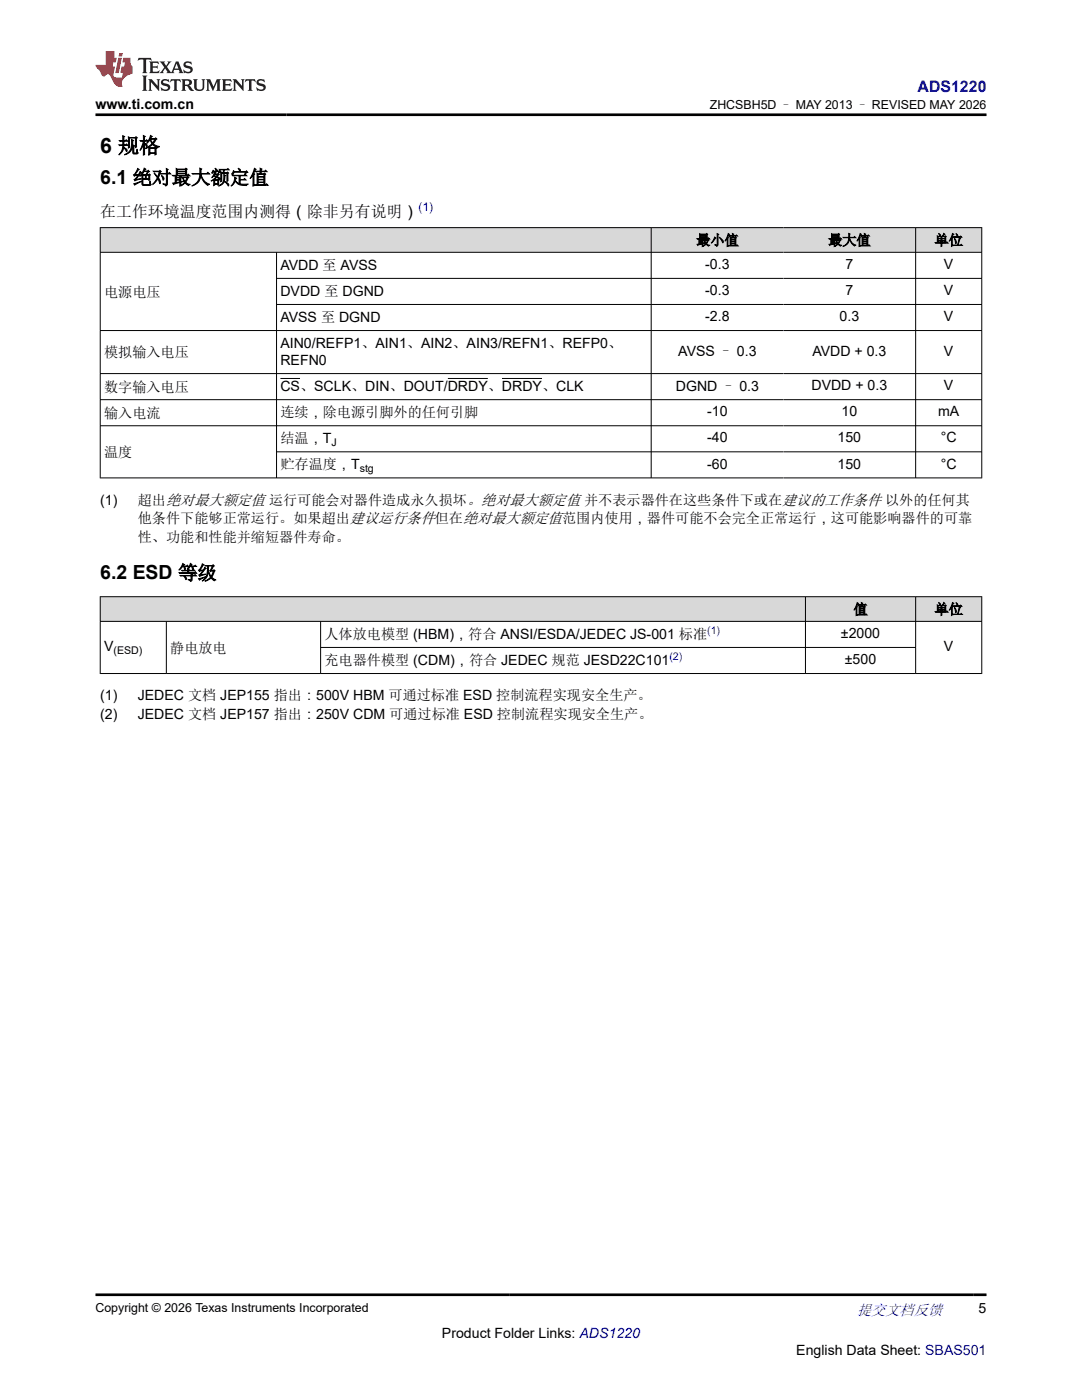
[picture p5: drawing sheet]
<svg xmlns="http://www.w3.org/2000/svg" width="216mm" height="279mm" viewBox="0 0 216 279" stroke-linecap="round" stroke-linejoin="round" font-family="sans-serif">
<defs><g id="words">
<text font-size="4.2" x="20" y="30.5">6 规格</text>
<g font-size="3.9">
<text x="20" y="36.7">6.1 绝对最大额定值</text>
<text x="20" y="115.6">6.2 ESD 等级</text>
</g>
<text font-size="3.2" fill="#00f" x="183.1" y="18.3">ADS1220</text>
<text font-size="3.2" x="20" y="43.2">在工作环境温度范围内测得（除非另有说明）</text>
<text font-size="3" fill="#00f" x="171" y="262.4">提交文档反馈</text>
<g font-size="2.8">
<text x="19" y="21.7">www.ti.com.cn</text>
<text x="55.9" y="53.8">AVDD 至 AVSS</text>
<text x="138.9" y="48.9">最小值</text>
<text x="140.7" y="53.7">-0.3</text>
<text x="165.3" y="48.9">最大值</text>
<text x="168.7" y="53.7">7</text>
<text x="186.5" y="48.9">单位</text>
<text x="188.4" y="53.7">V</text>
<text x="20.8" y="59.2">电源电压</text>
<text x="55.9" y="59">DVDD 至 DGND</text>
<text x="140.7" y="58.9">-0.3</text>
<text x="168.7" y="58.9">7</text>
<text x="188.4" y="58.9">V</text>
<text x="55.9" y="64.2">AVSS 至 DGND</text>
<text x="140.7" y="64.1">-2.8</text>
<text x="167.5" y="64.1">0.3</text>
<text x="188.4" y="64.1">V</text>
<text x="20.8" y="71.3">模拟输入电压</text>
<text x="55.9" y="69.4">AIN0/REFP1、AIN1、AIN2、AIN3/REFN1、REFP0、</text>
<text x="135.3" y="71.1">AVSS – 0.3</text>
<text x="162.1" y="71">AVDD + 0.3</text>
<text x="188.4" y="71">V</text>
<text x="55.9" y="72.8">REFN0</text>
<text x="161.9" y="77.9">DVDD + 0.3</text>
<text x="188.4" y="77.9">V</text>
<text x="20.8" y="78.2">数字输入电压</text>
<text x="20.8" y="83.4">输入电流</text>
<text x="55.9" y="78">CS、SCLK、DIN、DOUT/DRDY、DRDY、CLK</text>
<text x="55.9" y="83.2">连续，除电源引脚外的任何引脚</text>
<text x="134.9" y="78">DGND – 0.3</text>
<text x="141.1" y="83.1">-10</text>
<text x="167.9" y="83.1">10</text>
<text x="187.2" y="83.1">mA</text>
<text x="55.9" y="88.4">结温，T</text>
<text x="141.1" y="88.3">-40</text>
<text x="167.1" y="88.3">150</text>
<text x="187.7" y="88.3">°C</text>
<text x="20.8" y="91.2">温度</text>
<text x="55.9" y="93.6">贮存温度，T</text>
<text x="141.1" y="93.5">-60</text>
<text x="167.1" y="93.5">150</text>
<text x="187.7" y="93.5">°C</text>
<text x="20" y="100.7">(1)</text>
<text x="27.5" y="100.7">超出绝对最大额定值 运行可能会对器件造成永久损坏。绝对最大额定值 并不表示器件在这些条件下或在建议的工作条件 以外的任何其</text>
<text x="27.5" y="104.4">他条件下能够正常运行。如果超出建议运行条件但在绝对最大额定值范围内使用，器件可能不会完全正常运行，这可能影响器件的可靠</text>
<text x="27.5" y="108.1">性、功能和性能并缩短器件寿命。</text>
<text x="170.3" y="122.6">值</text>
<text x="186.5" y="122.6">单位</text>
<text x="20.8" y="129.9">V</text>
<text x="34" y="130.2">静电放电</text>
<text x="64.7" y="127.5">人体放电模型 (HBM)，符合 ANSI/ESDA/JEDEC JS-001 标准</text>
<text x="167.8" y="127.3">±2000</text>
<text x="188.4" y="129.9">V</text>
<text x="64.7" y="132.7">充电器件模型 (CDM)，符合 JEDEC 规范 JESD22C101</text>
<text x="168.6" y="132.5">±500</text>
<text x="20" y="139.8">(1)</text>
<text x="20" y="143.4">(2)</text>
<text x="27.5" y="139.8">JEDEC 文档 JEP155 指出：500V HBM 可通过标准 ESD 控制流程实现安全生产。</text>
<text x="27.5" y="143.4">JEDEC 文档 JEP157 指出：250V CDM 可通过标准 ESD 控制流程实现安全生产。</text>
<text x="195.3" y="262.1">5</text>
<text x="88.2" y="266.9">Product Folder Links: ADS1220</text>
<text x="158.9" y="270.3">English Data Sheet: SBAS501</text>
</g>
<g font-size="2.5">
<text x="141.6" y="21.8">ZHCSBH5D – MAY 2013 – REVISED MAY 2026</text>
<text x="19" y="261.8">Copyright © 2026 Texas Instruments Incorporated</text>
</g>
<text font-size="2.4" fill="#00f" x="83.5" y="42.2">(1)</text>
<g font-size="2.1">
<text x="66.1" y="89">J</text>
<text x="71.8" y="94.2">stg</text>
<text x="22.6" y="130.5">(ESD)</text>
</g>
<g font-size="2.1" fill="#00f">
<text x="133.6" y="131.7">(2)</text>
<text x="141.1" y="126.5">(1)</text>
</g>
</g></defs>
<g fill="#d8d8d8">
<path d="M20 45.4h175.9v5h-175.9z" fill-rule="evenodd"/>
<path d="M20.1 45.5h109.8v4.8h-109.8z" fill-rule="evenodd"/>
<path d="M130 45.5h26.3v4.8h-26.3z" fill-rule="evenodd"/>
<path d="M156.3 45.5h26.3v4.8h-26.3z" fill-rule="evenodd"/>
<path d="M182.8 45.5h13v4.8h-13z" fill-rule="evenodd"/>
</g>
<g fill="none" stroke="#000" stroke-width=".2">
<path d="M19.9 45.4h176.1M19.9 50.4h176.1M20 45.4v50M55.2 50.4v45M55.2 55.6h140.8M129.9 45.4v50M182.7 45.4v50M195.9 45.4v50M19.9 66h176.1M19.9 74.6h176.1M19.9 79.8h176.1M55.2 60.8h140.8"/>
<path d="M55.9 75.5h4M89.3 75.5h8M100.2 75.5h8M19.9 85h176.1M19.9 95.4h176.1M55.2 90.2h140.8"/>
</g>
<g fill="#d8d8d8">
<path d="M20 119.1h175.9v4.9h-175.9z" fill-rule="evenodd"/>
<path d="M20.1 119.1h140.6v4.8h-140.6z" fill-rule="evenodd"/>
<path d="M160.8 119.1h21.8v4.8h-21.8z" fill-rule="evenodd"/>
<path d="M182.8 119.1h13v4.8h-13z" fill-rule="evenodd"/>
</g>
<path d="M19.9 119.1h176.1M20 119v15.5M160.7 119v15.5M182.7 119v15.5M195.9 119v15.5M19.9 124h176.1M19.9 134.4h176.1M33.2 124v10.5M64 124v10.5M64 129.2h118.8" fill="none" stroke="#000" stroke-width=".2"/>
<path d="M27.7 11.6l-.2 .5 .5-.2h.6v.1v2.2l-.2 .4h1l-.2-.4v-2.2v-.1h.5l.5 .2-.1-.5zM29.8 12.3l.2 .4v1.5l-.2 .4h1.9l.1-.6a1.08 1.08 0 0 1-1.3 .2v-.7h.6l.4 .2v-.7l-.4 .2h-.6v-.5l.2-.2a1 1 0 0 1 1 .3l-.1-.5zM31.8 12.3l1 1.1-1 1.2h.9l-.2-.2 .4-.8 .5 .8-.2 .2h1.6l-.2-.2 .1-.5h1l.1 .5-.1 .2h.9l-.2-.3-.8-2h-.5l-1 2.2-.8-1.1 .9-1.1h-.8l.2 .2-.5 .6-.3-.6 .1-.2zM35.2 12.7l.4 1h-.8zM36.8 12.4a.65 .65 0 0 0-.2 .7 .65 .65 0 0 0 .6 .5l.7 .1 .1 .3a.79 .79 0 0 1-.7 .4 .79 .79 0 0 1-.7-.5l.1 .7 .2-.1a.93 .93 0 0 0 1.1 .1 .93 .93 0 0 0 .4-1 1.46 1.46 0 0 0-1.2-.6l-.1-.3a1.09 1.09 0 0 1 1.2 .2l-.2-.6-.1 .1-.6-.2zM28.4 15.1l.2 .4v2.2l-.2 .4h1l-.2-.4v-2.2l.2-.4zM29.6 15.8l.2 .4v1.5l-.2 .4h.8l-.3-.4v-1.3l1.7 1.8v-2l.2-.4h-.8l.2 .2 .1 1.1-1.2-1.3zM32.3 15.9a.65 .65 0 0 0-.2 .8 .65 .65 0 0 0 .7 .4l.6 .2 .1 .2a.79 .79 0 0 1-.7 .4 .79 .79 0 0 1-.7-.5l.1 .7 .2-.1a.93 .93 0 0 0 1.1 .1 .93 .93 0 0 0 .4-.9 1.46 1.46 0 0 0-1.2-.6l-.1-.4a1.09 1.09 0 0 1 1.2 .2l-.2-.6-.1 .1-.6-.1zM34.1 15.8l-.1 .6a.63 .63 0 0 1 .7-.3l.1 1.6-.3 .4h1l-.2-.4v-1.6a.66 .66 0 0 1 .8 .3l-.1-.6zM36.2 15.8l.2 .4v1.5l-.2 .4h.9l-.2-.2v-.7h.5l.1 .2a.79 .79 0 0 0 1.2 .6l-1-.9a.61 .61 0 0 0 .6-.6 .61 .61 0 0 0-.5-.7zM36.9 16.1h.2a.47 .47 0 0 1 .5 .1 .47 .47 0 0 1 .1 .5l-.2 .1-.6 .1zM38.5 15.8l.2 .2a2.27 2.27 0 0 0 .4 2 1.04 1.04 0 0 0 1.7-.7v-1.3l.2-.2h-.8l.2 .4v1.1a.6 .6 0 0 1-.6 .6 .6 .6 0 0 1-.6-.6v-1.1l.3-.4zM41.1 15.8l.2 .4v1.5l-.2 .4h.7l-.2-.4v-1.4l.9 1.9 .8-1.9v1.4l-.2 .4h1l-.3-.4v-1.5l.3-.4h-.8l-.7 1.5-.7-1.5zM44.3 15.8l.2 .4v1.5l-.2 .4h1.9l.1-.6a1.09 1.09 0 0 1-1.3 .2v-.7h.6l.4 .2v-.6l-.4 .2h-.6v-.6l.2-.1a1.01 1.01 0 0 1 1 .3l-.1-.6zM46.4 15.8l.3 .4v1.5l-.3 .4h.8l-.2-.4v-1.3l1.6 1.8v-2l.2-.4h-.7l.2 .2v1.1l-1.2-1.3zM49 15.8l-.1 .6a.63 .63 0 0 1 .8-.3v1.6l-.3 .4h1l-.2-.4v-1.6a.66 .66 0 0 1 .8 .3l-.1-.6zM51.4 15.9a.65 .65 0 0 0-.2 .8 .65 .65 0 0 0 .6 .4l.6 .2 .2 .2a.79 .79 0 0 1-.8 .4 .79 .79 0 0 1-.6-.5l.1 .7 .2-.1a.93 .93 0 0 0 1 .1 .93 .93 0 0 0 .5-.9 1.46 1.46 0 0 0-1.3-.6l-.1-.4a1.09 1.09 0 0 1 1.3 .2l-.2-.6-.2 .1-.5-.1z" fill="#231f20"/>
<path d="M21.1 10.2v2.8h-2.1l.1 .3 .9 1a.95 .95 0 0 0 .9 .9 .59 .59 0 0 1 .6-.4 .59 .59 0 0 1 .5 .4l.4 .7a1.59 1.59 0 0 0 2.1 1.4 1.61 1.61 0 0 1 1-2.3l1-.3-.1-1.5a1.59 1.59 0 0 1-.4-1.7h-1.4l-.2 .9h.5l-.1 .9h-.5l-.2 1v.2l.4 .1-.2 .9h-.6a.73 .73 0 0 1-1.1-.7l.3-1.5h-.5l.2-.9h.5l.2-.9h-.5v-1.3zM23.6 11.5l-.6 3.1h.7l.6-3.1zM23.8 10.6l-.1 .6h.7l.1-.6z" fill="#ed1c24"/>
<path d="M19 22.9h177.8M19 258.4h177.8" fill="none" stroke="#000" stroke-width=".53"/>
<use href="#words"/>
</svg>
